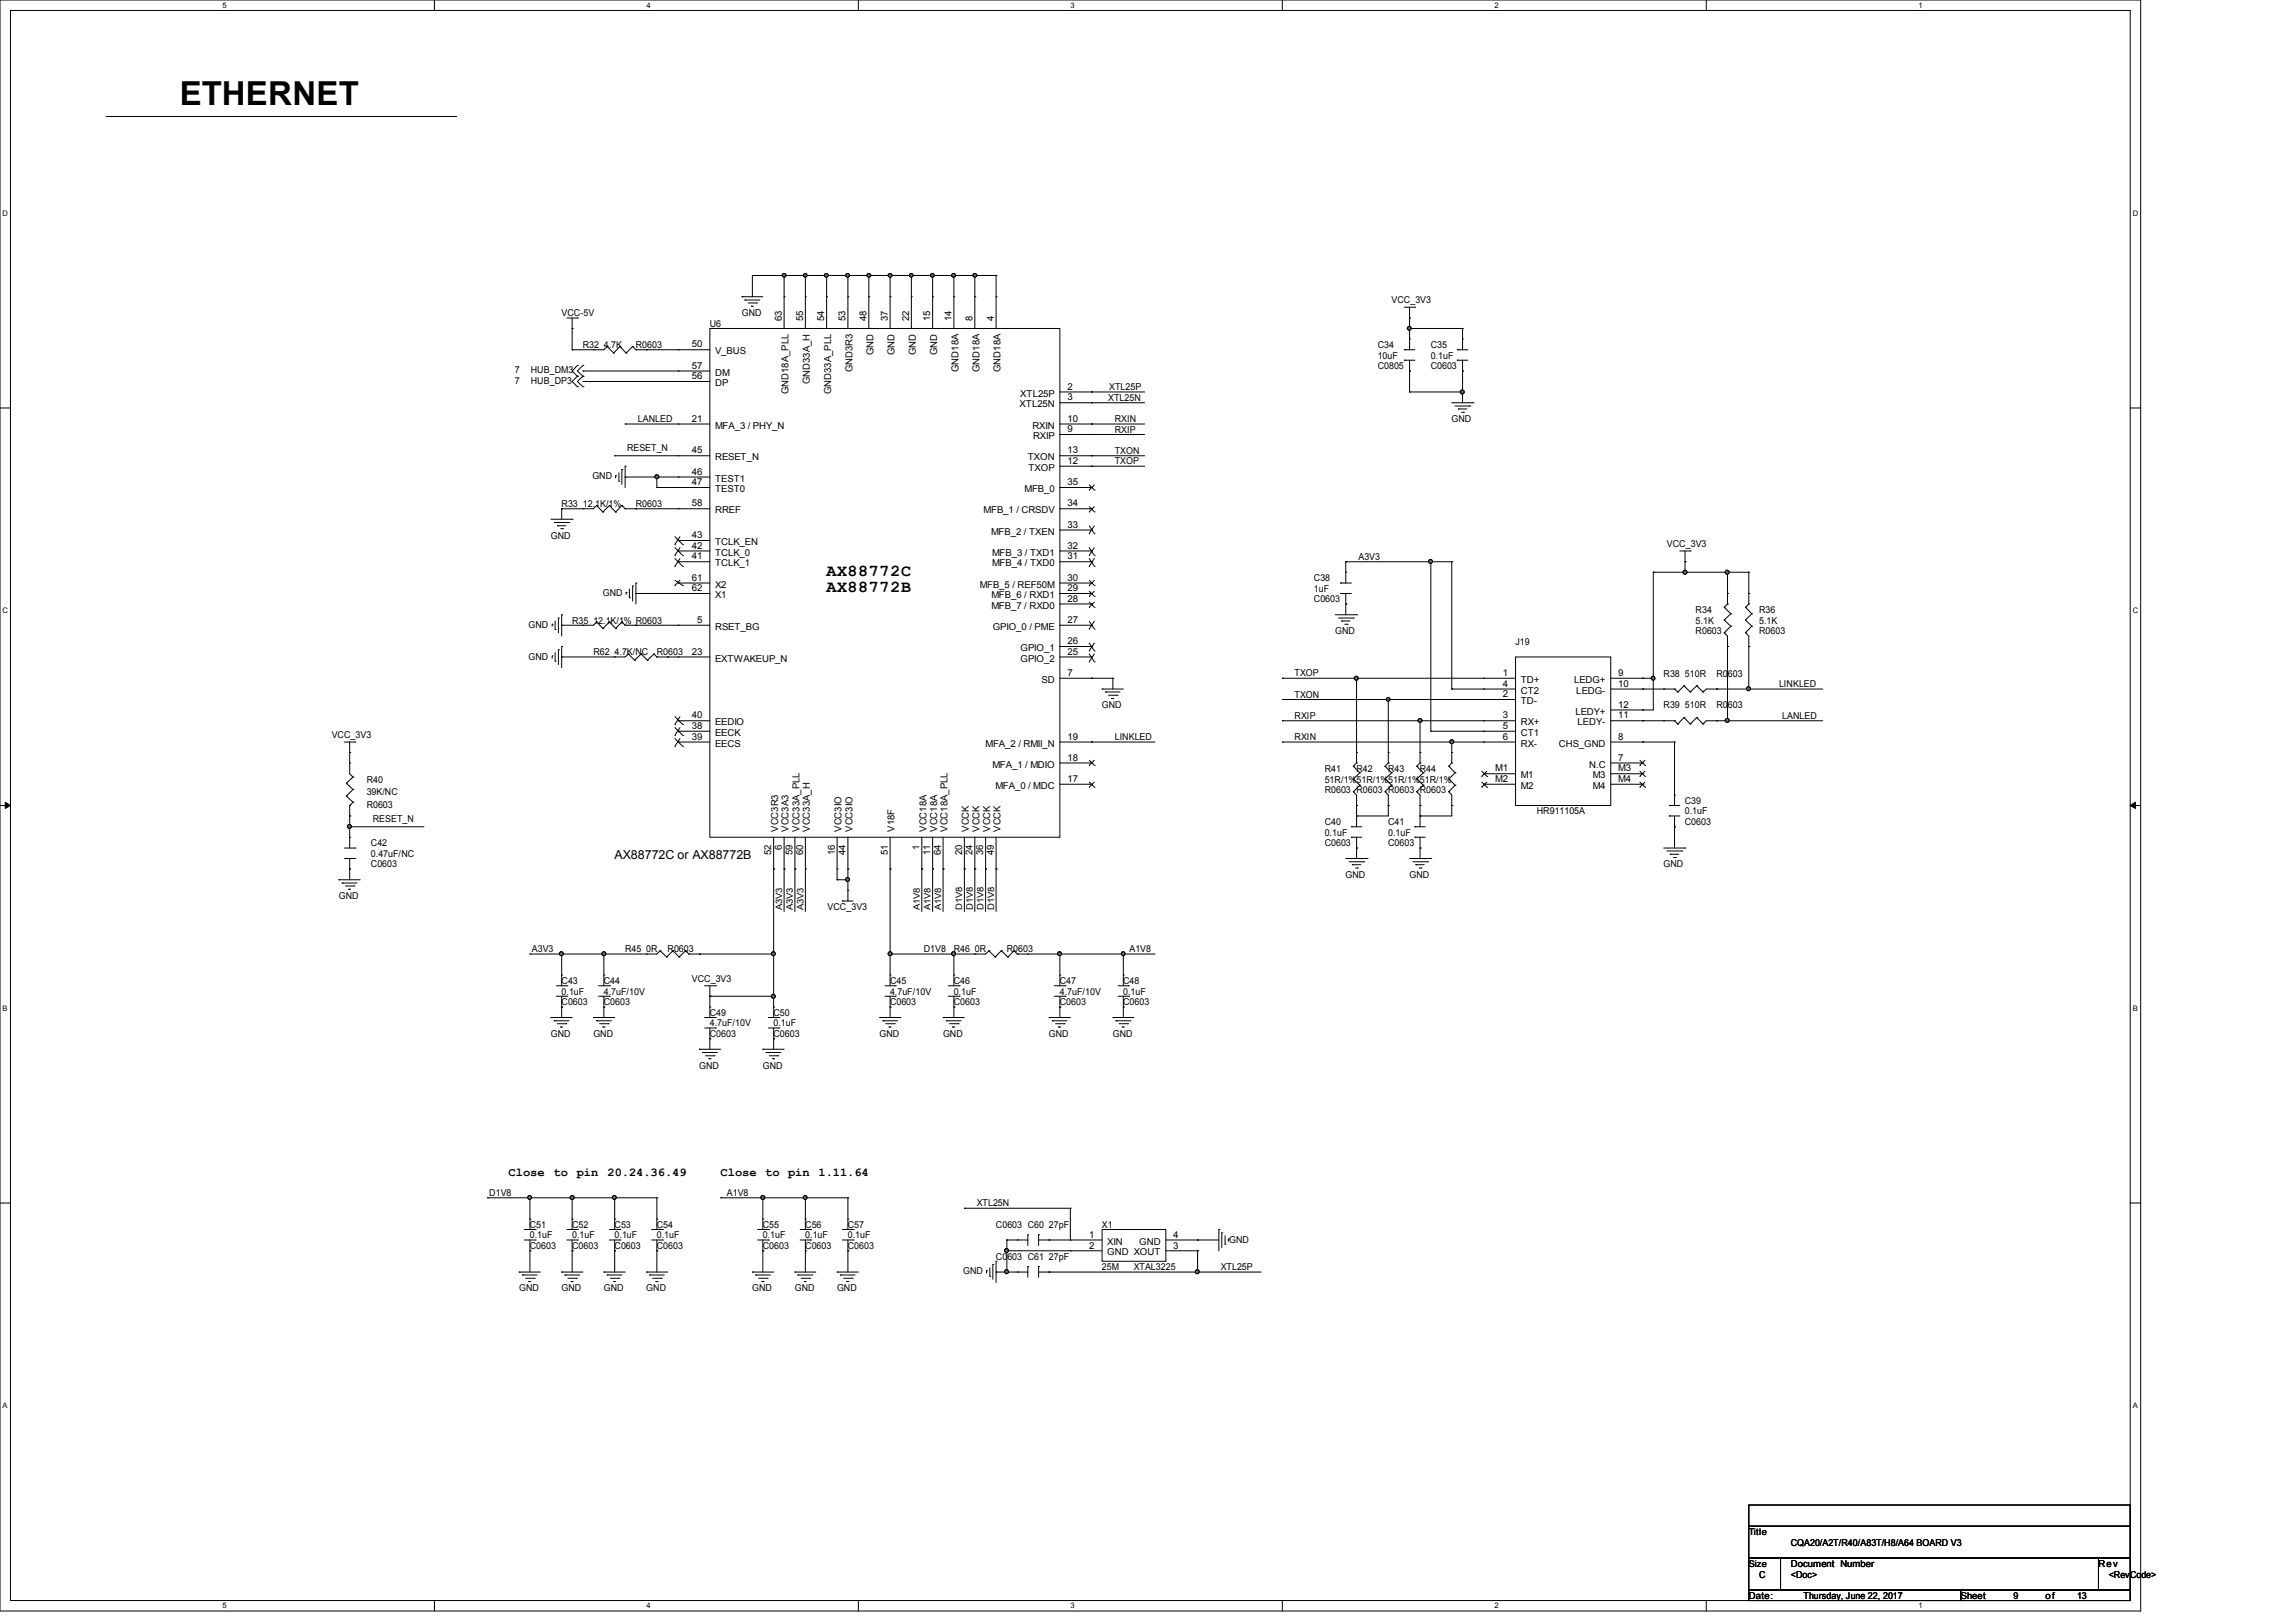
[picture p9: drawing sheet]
<svg xmlns="http://www.w3.org/2000/svg" width="297mm" height="210mm" viewBox="0 0 297 210" stroke-linecap="round" stroke-linejoin="round" font-family="sans-serif">
<defs><g id="words">
<text font-size="4.3" x="23.3" y="13.5">ETHERNET</text>
<g font-size="2.2">
<text x="107" y="74.5">AX88772C</text>
<text x="107" y="76.6">AX88772B</text>
</g>
<g font-size="1.6">
<text x="79.5" y="111.2">AX88772C or AX88772B</text>
<text x="65.8" y="152.1">Close</text>
<text x="71.6" y="152.1">to</text>
<text x="74.6" y="152.1">pin</text>
<text x="78.6" y="152.1">20.24.36.49</text>
<text x="93.3" y="152.1">Close to pin</text>
<text x="105.9" y="152.1">1.11.64</text>
</g>
<g font-size="1.2">
<text x="72.7" y="40.9">VCC-5V</text>
<text x="96" y="40.9">GND</text>
<text x="101.2" y="41.5" transform="rotate(-90 101.2 41.5)">63</text>
<text x="103.9" y="41.5" transform="rotate(-90 103.9 41.5)">55</text>
<text x="106.7" y="41.5" transform="rotate(-90 106.7 41.5)">54</text>
<text x="109.4" y="41.5" transform="rotate(-90 109.4 41.5)">53</text>
<text x="112.1" y="41.5" transform="rotate(-90 112.1 41.5)">48</text>
<text x="114.9" y="41.5" transform="rotate(-90 114.9 41.5)">37</text>
<text x="117.6" y="41.5" transform="rotate(-90 117.6 41.5)">22</text>
<text x="120.4" y="41.5" transform="rotate(-90 120.4 41.5)">15</text>
<text x="123.1" y="41.5" transform="rotate(-90 123.1 41.5)">14</text>
<text x="125.9" y="41.5" transform="rotate(-90 125.9 41.5)">8</text>
<text x="128.6" y="41.5" transform="rotate(-90 128.6 41.5)">4</text>
<text x="180.1" y="39.2">VCC_3V3</text>
<text x="75.4" y="45">R32</text>
<text x="78.1" y="45">4.7K</text>
<text x="82.3" y="45">R0603</text>
<text x="89.5" y="45">50</text>
<text x="89.5" y="47.7">57</text>
<text x="91.9" y="42.3">U6</text>
<text x="92.5" y="45.8">V_BUS</text>
<text x="113" y="45.9" transform="rotate(-90 113 45.9)">GND</text>
<text x="115.8" y="45.9" transform="rotate(-90 115.8 45.9)">GND</text>
<text x="118.5" y="45.9" transform="rotate(-90 118.5 45.9)">GND</text>
<text x="121.3" y="45.9" transform="rotate(-90 121.3 45.9)">GND</text>
<text x="178.3" y="45">C34</text>
<text x="178.3" y="46.4">10uF</text>
<text x="178.3" y="47.8">C0805</text>
<text x="185.1" y="45">C35</text>
<text x="185.1" y="46.4">0.1uF</text>
<text x="185.1" y="47.8">C0603</text>
<text x="66.6" y="49.7">7</text>
<text x="66.6" y="48.3">7</text>
<text x="68.7" y="49.7">HUB_DP3</text>
<text x="68.7" y="48.3">HUB_DM3</text>
<text x="89.5" y="49.1">56</text>
<text x="92.5" y="50">DP</text>
<text x="92.5" y="48.6">DM</text>
<text x="102.1" y="51" transform="rotate(-90 102.1 51)">GND18A_PLL</text>
<text x="104.8" y="49.7" transform="rotate(-90 104.8 49.7)">GND33A_H</text>
<text x="107.6" y="51" transform="rotate(-90 107.6 51)">GND33A_PLL</text>
<text x="110.3" y="48.2" transform="rotate(-90 110.3 48.2)">GND3R3</text>
<text x="124" y="48.1" transform="rotate(-90 124 48.1)">GND18A</text>
<text x="126.7" y="48.1" transform="rotate(-90 126.7 48.1)">GND18A</text>
<text x="129.5" y="48.1" transform="rotate(-90 129.5 48.1)">GND18A</text>
<text x="131.9" y="52.7">XTL25N</text>
<text x="132" y="51.3">XTL25P</text>
<text x="138.1" y="50.4">2</text>
<text x="138.1" y="51.8">3</text>
<text x="143.4" y="51.9">XTL25N</text>
<text x="143.5" y="50.5">XTL25P</text>
<text x="81.1" y="58.3">RESET_N</text>
<text x="82.5" y="54.6">LANLED</text>
<text x="89.5" y="54.6">21</text>
<text x="89.5" y="58.7">45</text>
<text x="92.5" y="55.5">MFA_3 / PHY_N</text>
<text x="92.5" y="59.6">RESET_N</text>
<text x="133" y="59.6">TXON</text>
<text x="133.6" y="55.5">RXIN</text>
<text x="133.7" y="56.8">RXIP</text>
<text x="138.1" y="55.9">9</text>
<text x="138.1" y="54.6">10</text>
<text x="138.1" y="58.7">13</text>
<text x="144.3" y="54.6">RXIN</text>
<text x="144.3" y="56">RXIP</text>
<text x="144.3" y="58.7">TXON</text>
<text x="187.9" y="54.6">GND</text>
<text x="72.7" y="65.6">R33</text>
<text x="75.4" y="65.6">12.1K/1%</text>
<text x="76.7" y="62">GND</text>
<text x="82.3" y="65.6">R0603</text>
<text x="89.5" y="65.5">58</text>
<text x="89.5" y="61.4">46</text>
<text x="89.5" y="62.8">47</text>
<text x="92.5" y="62.3">TEST1</text>
<text x="92.5" y="63.7">TEST0</text>
<text x="132.6" y="63.7">MFB_0</text>
<text x="133.1" y="60.9">TXOP</text>
<text x="138.1" y="60">12</text>
<text x="138.1" y="65.5">34</text>
<text x="138.1" y="62.8">35</text>
<text x="144.3" y="60.1">TXOP</text>
<text x="71.3" y="69.7">GND</text>
<text x="89.5" y="69.6">43</text>
<text x="89.5" y="71">42</text>
<text x="92.5" y="66.4">RREF</text>
<text x="92.5" y="70.5">TCLK_EN</text>
<text x="92.5" y="71.9">TCLK_0</text>
<text x="127.3" y="66.4">MFB_1 / CRSDV</text>
<text x="128.3" y="69.2">MFB_2 / TXEN</text>
<text x="128.4" y="71.9">MFB_3 / TXD1</text>
<text x="138.1" y="71">32</text>
<text x="138.1" y="68.3">33</text>
<text x="215.7" y="70.8">VCC_3V3</text>
<text x="78" y="77.1">GND</text>
<text x="89.5" y="72.4">41</text>
<text x="89.5" y="75.1">61</text>
<text x="89.5" y="76.5">62</text>
<text x="92.5" y="73.3">TCLK_1</text>
<text x="92.5" y="76">X2</text>
<text x="92.5" y="77.4">X1</text>
<text x="126.8" y="76">MFB_5 / REF50M</text>
<text x="128.3" y="77.4">MFB_6 / RXD1</text>
<text x="128.4" y="73.3">MFB_4 / TXD0</text>
<text x="138.1" y="77.9">28</text>
<text x="138.1" y="76.5">29</text>
<text x="138.1" y="75.1">30</text>
<text x="138.1" y="72.4">31</text>
<text x="170" y="75.2">C38</text>
<text x="170" y="76.6">1uF</text>
<text x="170" y="77.9">C0603</text>
<text x="175.8" y="72.4">A3V3</text>
<text x="68.4" y="81.2">GND</text>
<text x="74" y="80.7">R35</text>
<text x="76.8" y="80.7">12.1K/1% R0603</text>
<text x="90.2" y="80.6">5</text>
<text x="92.5" y="81.5">RSET_BG</text>
<text x="128.3" y="78.7">MFB_7 / RXD0</text>
<text x="128.5" y="81.5">GPIO_0 / PME</text>
<text x="138.1" y="83.4">26</text>
<text x="138.1" y="80.6">27</text>
<text x="172.8" y="82">GND</text>
<text x="196.1" y="83.4">J19</text>
<text x="219.4" y="79.3">R34</text>
<text x="219.4" y="80.7">5.1K</text>
<text x="219.4" y="82">R0603</text>
<text x="227.6" y="79.3">R36</text>
<text x="227.6" y="80.7">5.1K</text>
<text x="227.6" y="82">R0603</text>
<text x="68.4" y="85.3">GND</text>
<text x="76.8" y="84.8">R62</text>
<text x="79.5" y="84.8">4.7K/NC</text>
<text x="85" y="84.8">R0603</text>
<text x="89.5" y="84.7">23</text>
<text x="92.5" y="85.6">EXTWAKEUP_N</text>
<text x="132.1" y="85.6">GPIO_2</text>
<text x="132.1" y="84.2">GPIO_1</text>
<text x="134.8" y="88.3">SD</text>
<text x="138.1" y="84.7">25</text>
<text x="138.1" y="87.5">7</text>
<text x="167.5" y="87.5">TXOP</text>
<text x="194.5" y="87.5">1</text>
<text x="194.5" y="88.9">4</text>
<text x="196.8" y="88.3">TD+</text>
<text x="196.8" y="89.7">CT2</text>
<text x="203.7" y="88.3">LEDG+</text>
<text x="204" y="89.7">LEDG-</text>
<text x="209.4" y="87.5">9</text>
<text x="209.4" y="88.9">10</text>
<text x="215.3" y="87.5">R38</text>
<text x="218" y="87.5">510R</text>
<text x="222.1" y="87.5">R0603</text>
<text x="230.2" y="88.9">LINKLED</text>
<text x="42.9" y="95.5">VCC_3V3</text>
<text x="89.5" y="94.3">38</text>
<text x="89.5" y="95.7">39</text>
<text x="89.5" y="93">40</text>
<text x="92.5" y="95.2">EECK</text>
<text x="92.5" y="93.9">EEDIO</text>
<text x="138.1" y="95.7">19</text>
<text x="142.6" y="91.7">GND</text>
<text x="144.3" y="95.8">LINKLED</text>
<text x="167.5" y="90.3">TXON</text>
<text x="167.5" y="95.8">RXIN</text>
<text x="167.5" y="93">RXIP</text>
<text x="194.5" y="90.2">2</text>
<text x="194.5" y="93">3</text>
<text x="194.5" y="94.3">5</text>
<text x="194.5" y="95.7">6</text>
<text x="196.8" y="91.1">TD-</text>
<text x="196.8" y="93.9">RX+</text>
<text x="196.8" y="95.2">CT1</text>
<text x="203.9" y="92.5">LEDY+</text>
<text x="204.2" y="93.9">LEDY-</text>
<text x="209.4" y="91.6">12</text>
<text x="209.4" y="93">11</text>
<text x="209.4" y="95.7">8</text>
<text x="215.3" y="91.7">R39</text>
<text x="218" y="91.7">510R</text>
<text x="222.1" y="91.7">R0603</text>
<text x="230.7" y="93">LANLED</text>
<text x="47.5" y="101.3">R40</text>
<text x="92.5" y="96.6">EECS</text>
<text x="127.5" y="96.6">MFA_2 / RMII_N</text>
<text x="128.4" y="99.3">MFA_1 / MDIO</text>
<text x="138.1" y="101.2">17</text>
<text x="138.1" y="98.4">18</text>
<text x="171.4" y="99.9">R41</text>
<text x="171.4" y="101.3">51R/1%51R/1%51R/1%51R/1%</text>
<text x="175.5" y="99.9">R42</text>
<text x="179.6" y="99.9">R43</text>
<text x="183.8" y="99.9">R44</text>
<text x="193.5" y="99.8">M1</text>
<text x="193.5" y="101.2">M2</text>
<text x="196.8" y="100.7">M1</text>
<text x="196.8" y="96.6">RX-</text>
<text x="201.8" y="96.6">CHS_GND</text>
<text x="205.6" y="99.3">N.C</text>
<text x="206.1" y="100.7">M3</text>
<text x="209.4" y="101.2">M4</text>
<text x="209.4" y="99.8">M3</text>
<text x="209.4" y="98.4">7</text>
<text x="47.5" y="102.9">39K/NC</text>
<text x="47.5" y="104.6">R0603</text>
<text x="48.3" y="106.3">RESET_N</text>
<text x="100.7" y="107.7" transform="rotate(-90 100.7 107.7)">VCC3R3</text>
<text x="102.1" y="107.7" transform="rotate(-90 102.1 107.7)">VCC3A3</text>
<text x="103.5" y="107.7" transform="rotate(-90 103.5 107.7)">VCC33A_PLL</text>
<text x="104.8" y="107.7" transform="rotate(-90 104.8 107.7)">VCC33A_H</text>
<text x="108.9" y="107.7" transform="rotate(-90 108.9 107.7)">VCC3IO</text>
<text x="110.3" y="107.7" transform="rotate(-90 110.3 107.7)">VCC3IO</text>
<text x="115.8" y="107.7" transform="rotate(-90 115.8 107.7)">V18F</text>
<text x="119.9" y="107.7" transform="rotate(-90 119.9 107.7)">VCC18A</text>
<text x="121.3" y="107.7" transform="rotate(-90 121.3 107.7)">VCC18A</text>
<text x="122.6" y="107.7" transform="rotate(-90 122.6 107.7)">VCC18A_PLL</text>
<text x="125.4" y="107.7" transform="rotate(-90 125.4 107.7)">VCCK</text>
<text x="126.7" y="107.7" transform="rotate(-90 126.7 107.7)">VCCK</text>
<text x="128.1" y="107.7" transform="rotate(-90 128.1 107.7)">VCCK</text>
<text x="128.8" y="102.1">MFA_0 / MDC</text>
<text x="129.5" y="107.7" transform="rotate(-90 129.5 107.7)">VCCK</text>
<text x="171.4" y="102.6">R0603 R0603 R0603 R0603</text>
<text x="171.4" y="106.7">C40</text>
<text x="179.6" y="106.7">C41</text>
<text x="196.8" y="102.1">M2</text>
<text x="198.9" y="105.4">HR911105A</text>
<text x="206.1" y="102.1">M4</text>
<text x="218" y="104">C39</text>
<text x="218" y="105.4">0.1uF</text>
<text x="218" y="106.7">C0603</text>
<text x="48" y="109.5">C42</text>
<text x="48" y="110.9">0.47uF/NC</text>
<text x="48" y="112.2">C0603</text>
<text x="99.8" y="110.7" transform="rotate(-90 99.8 110.7)">52</text>
<text x="101.2" y="110" transform="rotate(-90 101.2 110)">6</text>
<text x="102.6" y="110.7" transform="rotate(-90 102.6 110.7)">59</text>
<text x="103.9" y="110.7" transform="rotate(-90 103.9 110.7)">60</text>
<text x="108" y="110.7" transform="rotate(-90 108 110.7)">16</text>
<text x="109.4" y="110.7" transform="rotate(-90 109.4 110.7)">44</text>
<text x="114.9" y="110.7" transform="rotate(-90 114.9 110.7)">51</text>
<text x="119" y="110" transform="rotate(-90 119 110)">1</text>
<text x="120.4" y="110.7" transform="rotate(-90 120.4 110.7)">11</text>
<text x="121.7" y="110.7" transform="rotate(-90 121.7 110.7)">64</text>
<text x="124.5" y="110.7" transform="rotate(-90 124.5 110.7)">20</text>
<text x="125.9" y="110.7" transform="rotate(-90 125.9 110.7)">24</text>
<text x="127.2" y="110.7" transform="rotate(-90 127.2 110.7)">36</text>
<text x="128.6" y="110.7" transform="rotate(-90 128.6 110.7)">49</text>
<text x="171.4" y="108.1">0.1uF</text>
<text x="171.4" y="109.5">C0603</text>
<text x="174.1" y="113.6">GND</text>
<text x="179.6" y="108.1">0.1uF</text>
<text x="179.6" y="109.5">C0603</text>
<text x="182.4" y="113.6">GND</text>
<text x="215.3" y="112.2">GND</text>
<text x="43.9" y="116.3">GND</text>
<text x="101.2" y="117.7" transform="rotate(-90 101.2 117.7)">A3V3</text>
<text x="102.6" y="117.7" transform="rotate(-90 102.6 117.7)">A3V3</text>
<text x="104" y="117.7" transform="rotate(-90 104 117.7)">A3V3</text>
<text x="107.1" y="117.7">VCC_3V3</text>
<text x="119" y="117.7" transform="rotate(-90 119 117.7)">A1V8</text>
<text x="120.4" y="117.7" transform="rotate(-90 120.4 117.7)">A1V8</text>
<text x="121.8" y="117.7" transform="rotate(-90 121.8 117.7)">A1V8</text>
<text x="124.5" y="117.7" transform="rotate(-90 124.5 117.7)">D1V8</text>
<text x="125.9" y="117.7" transform="rotate(-90 125.9 117.7)">D1V8</text>
<text x="127.3" y="117.7" transform="rotate(-90 127.3 117.7)">D1V8</text>
<text x="128.6" y="117.7" transform="rotate(-90 128.6 117.7)">D1V8</text>
<text x="68.8" y="123.2">A3V3</text>
<text x="80.9" y="123.2">R45</text>
<text x="83.6" y="123.2">0R</text>
<text x="86.4" y="123.2">R0603</text>
<text x="119.5" y="123.2">D1V8</text>
<text x="123.4" y="123.2">R46</text>
<text x="126.1" y="123.2">0R</text>
<text x="130.3" y="123.2">R0603</text>
<text x="146.2" y="123.2">A1V8</text>
<text x="72.7" y="127.3">C43</text>
<text x="72.7" y="128.7">0.1uF</text>
<text x="72.7" y="130">C0603</text>
<text x="78.1" y="127.3">C44</text>
<text x="78.1" y="128.7">4.7uF/10V</text>
<text x="78.1" y="130">C0603</text>
<text x="89.5" y="127">VCC_3V3</text>
<text x="91.9" y="131.4">C49</text>
<text x="100.1" y="131.4">C50</text>
<text x="115.2" y="127.3">C45</text>
<text x="115.2" y="128.7">4.7uF/10V</text>
<text x="115.2" y="130">C0603</text>
<text x="123.4" y="127.3">C46</text>
<text x="123.4" y="128.7">0.1uF</text>
<text x="123.4" y="130">C0603</text>
<text x="137.1" y="127.3">C47</text>
<text x="137.1" y="128.7">4.7uF/10V</text>
<text x="137.1" y="130">C0603</text>
<text x="145.4" y="127.3">C48</text>
<text x="145.4" y="128.7">0.1uF</text>
<text x="145.4" y="130">C0603</text>
<text x="71.3" y="134.2">GND</text>
<text x="76.8" y="134.2">GND</text>
<text x="91.9" y="132.8">4.7uF/10V</text>
<text x="91.9" y="134.2">C0603</text>
<text x="100.1" y="132.8">0.1uF</text>
<text x="100.1" y="134.2">C0603</text>
<text x="113.8" y="134.2">GND</text>
<text x="122" y="134.2">GND</text>
<text x="135.8" y="134.2">GND</text>
<text x="144" y="134.2">GND</text>
<text x="90.5" y="138.3">GND</text>
<text x="98.7" y="138.3">GND</text>
<text x="63.3" y="154.7">D1V8</text>
<text x="94.1" y="154.7">A1V8</text>
<text x="68.6" y="158.9">C51</text>
<text x="68.6" y="160.2">0.1uF</text>
<text x="68.6" y="161.6">C0603</text>
<text x="74" y="158.9">C52</text>
<text x="74" y="160.2">0.1uF</text>
<text x="74" y="161.6">C0603</text>
<text x="79.5" y="158.9">C53</text>
<text x="79.5" y="160.2">0.1uF</text>
<text x="79.5" y="161.6">C0603</text>
<text x="85" y="158.9">C54</text>
<text x="85" y="160.2">0.1uF</text>
<text x="85" y="161.6">C0603</text>
<text x="98.7" y="158.9">C55</text>
<text x="98.7" y="160.2">0.1uF</text>
<text x="98.7" y="161.6">C0603</text>
<text x="104.2" y="158.9">C56</text>
<text x="104.2" y="160.2">0.1uF</text>
<text x="104.2" y="161.6">C0603</text>
<text x="109.7" y="158.9">C57</text>
<text x="109.7" y="160.2">0.1uF</text>
<text x="109.7" y="161.6">C0603</text>
<text x="126.4" y="156.1">XTL25N</text>
<text x="128.9" y="158.9">C0603 C60</text>
<text x="135.8" y="158.9">27pF</text>
<text x="141" y="160.1">1</text>
<text x="141" y="161.5">2</text>
<text x="142.6" y="158.9">X1</text>
<text x="143.3" y="161">XIN</text>
<text x="147.4" y="161">GND</text>
<text x="151.8" y="161.5">3</text>
<text x="151.8" y="160.1">4</text>
<text x="159.1" y="160.8">GND</text>
<text x="67.2" y="167.1">GND</text>
<text x="72.7" y="167.1">GND</text>
<text x="78.1" y="167.1">GND</text>
<text x="83.6" y="167.1">GND</text>
<text x="97.4" y="167.1">GND</text>
<text x="102.9" y="167.1">GND</text>
<text x="108.3" y="167.1">GND</text>
<text x="124.7" y="164.9">GND</text>
<text x="128.9" y="163">C0603 C61</text>
<text x="135.8" y="163">27pF</text>
<text x="142.6" y="164.3">25M</text>
<text x="143.3" y="162.4">GND XOUT</text>
<text x="146.7" y="164.3">XTAL3225</text>
<text x="158" y="164.3">XTL25P</text>
<text x="226.3" y="198.6">Title</text>
<text x="226.3" y="202.7">Size</text>
<text x="231.8" y="200">CQA20/A2T/R40/A83T/H8/A64 BOARD V3</text>
<text x="231.8" y="202.7">Document Number</text>
<text x="271.6" y="202.7">Rev</text>
<text x="226.3" y="206.9">Date:</text>
<text x="227.6" y="204.1">C</text>
<text x="231.8" y="204.1">&lt;Doc&gt;</text>
<text x="233.4" y="206.9">Thursday, June 22, 2017</text>
<text x="253.7" y="206.9">Sheet</text>
<text x="260.6" y="206.9">9</text>
<text x="264.7" y="206.9">of</text>
<text x="268.8" y="206.9">13</text>
<text x="272.9" y="204.1">&lt;RevCode&gt;</text>
</g>
<g font-size="1">
<text x="28.8" y="1">5</text>
<text x="83.7" y="1">4</text>
<text x="138.5" y="1">3</text>
<text x="193.4" y="1">2</text>
<text x="248.3" y="1">1</text>
<text x=".3" y="27.9">D</text>
<text x="276" y="27.9">D</text>
<text x=".3" y="79.4">C</text>
<text x="276" y="79.4">C</text>
<text x=".3" y="130.8">B</text>
<text x="276" y="130.8">B</text>
<text x=".3" y="182.2">A</text>
<text x="276" y="182.2">A</text>
<text x="28.8" y="208.1">5</text>
<text x="83.7" y="208.1">4</text>
<text x="138.5" y="208.1">3</text>
<text x="193.4" y="208.1">2</text>
<text x="248.3" y="208.1">1</text>
</g>
</g></defs>
<path d="M0 0h277v208.4h-277zM1.4 1.4h274.3v205.7h-274.3z" fill="none" stroke="#000" stroke-width=".13"/>
<g fill="#fff">
<path d="M28.8 .1h.5v1.1h-.5z"/>
<path d="M28.8 207.2h.5v1.1h-.5z"/>
</g>
<path d="M56.2 0v1.4M56.2 207.1v1.3" fill="none" stroke="#000" stroke-width=".13"/>
<g fill="#fff">
<path d="M83.7 .1h.5v1.1h-.5z"/>
<path d="M83.7 207.2h.5v1.1h-.5z"/>
</g>
<path d="M111.1 0v1.4M111.1 207.1v1.3" fill="none" stroke="#000" stroke-width=".13"/>
<g fill="#fff">
<path d="M138.5 .1h.6v1.1h-.6z"/>
<path d="M138.5 207.2h.6v1.1h-.6z"/>
</g>
<path d="M165.9 0v1.4M165.9 207.1v1.3" fill="none" stroke="#000" stroke-width=".13"/>
<g fill="#fff">
<path d="M193.4 .1h.5v1.1h-.5z"/>
<path d="M193.4 207.2h.5v1.1h-.5z"/>
</g>
<path d="M220.8 0v1.4M220.8 207.1v1.3" fill="none" stroke="#000" stroke-width=".13"/>
<g fill="#fff">
<path d="M248.2 .1h.6v1.1h-.6z"/>
<path d="M248.2 207.2h.6v1.1h-.6z"/>
<path d="M.3 27.1h.8v1.1h-.8z"/>
<path d="M276 27.1h.7v1.1h-.7z"/>
<path d="M.3 78.5h.8v1.1h-.8z"/>
<path d="M276 78.5h.7v1.1h-.7z"/>
</g>
<path d="M0 52.8h1.4M275.7 52.8h1.3" fill="none" stroke="#000" stroke-width=".13"/>
<g fill="#fff">
<path d="M.3 129.9h.7v1.1h-.7z"/>
<path d="M276 129.9h.6v1.1h-.6z"/>
</g>
<path d="M0 104.2h1.4M275.7 104.2h1.3" fill="none" stroke="#000" stroke-width=".13"/>
<path d="M.7 103.8l.7 .4-.7 .4zM275.7 104.2l.7-.4v.8z" fill="#000" stroke="#000" stroke-width=".13"/>
<g fill="#fff">
<path d="M.3 181.4h.7v1.1h-.7z"/>
<path d="M276 181.4h.6v1.1h-.6z"/>
</g>
<path d="M13.7 15.1h45.3M59 15.1h.1M75.4 49.4h.1M75.4 48h.1M75.4 49.4h12.4M75.4 48h12.4M182.4 50.7h.1M182.4 50.7h6.9M189.3 50.7h.1M189.3 50.7v1.4M0 155.7h1.4M275.7 155.7h1.3" fill="none" stroke="#000" stroke-width=".13"/>
<circle cx="189.2" cy="50.7" r=".25" fill="#696969" stroke="#000" stroke-width=".13"/>
<path d="M182.4 48h.1M182.4 41.1h.1M182.4 42.5h.1M182.4 41.1v2.8M182.4 48v2.7M189.3 48h.1M189.3 48v2.7" fill="none" stroke="#000" stroke-width=".13"/>
<circle cx="182.4" cy="42.5" r=".24" fill="#696969" stroke="#000" stroke-width=".13"/>
<path d="M182.4 42.5h.1M182.4 42.5h6.9M189.3 42.5h.1M189.3 42.5v1.4M137.2 123.4h.1M137.2 123.4v2.8M137.2 123.4h8.2" fill="none" stroke="#000" stroke-width=".13"/>
<g fill="#696969" stroke="#000" stroke-width=".13">
<circle cx="145.3" cy="123.4" r=".24"/>
<circle cx="137.1" cy="123.4" r=".25"/>
</g>
<path d="M137.2 130.3h.1M137.2 130.3v1.4M145.4 123.4h.1M145.4 123.4v2.8M98.7 155h.1M98.7 155v2.7M98.7 161.8h.1M98.7 161.8v2.8" fill="none" stroke="#000" stroke-width=".13"/>
<circle cx="98.7" cy="154.9" r=".25" fill="#696969" stroke="#000" stroke-width=".13"/>
<path d="M100.1 112.4h.1M100.1 112.4v11" fill="none" stroke="#000" stroke-width=".13"/>
<circle cx="100.1" cy="123.4" r=".25" fill="#696969" stroke="#000" stroke-width=".13"/>
<path d="M79.5 59h.1M79.5 59h8.3M101.5 112.4h.1M101.5 112.4v5.5M68.6 155h.1M68.6 155h10.9M74 155h.1M98.7 155h.1M98.7 155h5.5" fill="none" stroke="#000" stroke-width=".13"/>
<g fill="#696969" stroke="#000" stroke-width=".13">
<circle cx="74" cy="154.9" r=".25"/>
<circle cx="68.5" cy="154.9" r=".25"/>
</g>
<g fill="none" stroke="#000" stroke-width=".13">
<path d="M97.4 35.6h.1M97.4 35.6v2.8M101.5 35.6h.1M101.5 35.6v2.8M83.7 45.3h.1M83.7 45.3h4.1M72.7 65.8h.1M72.7 65.8v1.4M72.7 65.8h2.7M141.3 96h.1M141.3 96h8.2M102.9 112.4h.1"/>
<path d="M102.9 112.4v5.5M104.2 112.4h.1M104.2 112.4v5.5M119.3 112.4h.1M119.3 112.4v5.5M120.7 112.4h.1M120.7 112.4v5.5M122 112.4h.1M122 112.4v5.5M124.8 112.4h.1M124.8 112.4v5.5M126.2 112.4h.1"/>
<path d="M126.2 112.4v5.5M127.6 112.4h.1M127.6 112.4v5.5M128.9 112.4h.1M128.9 112.4v5.5M72.7 130.3h.1M72.7 130.3v1.4M78.1 123.4h.1M78.1 130.3h.1M78.1 123.4h5.6M78.1 123.4v2.8M78.1 130.3v1.4"/>
<path d="M123.4 130.3h.1M123.4 130.3v1.4M145.4 130.3h.1M145.4 130.3v1.4"/>
</g>
<circle cx="78.1" cy="123.4" r=".25" fill="#696969" stroke="#000" stroke-width=".13"/>
<path d="M68.6 123.4h.1M68.6 123.4h4.1M72.7 123.4h.1M72.7 123.4v2.8" fill="none" stroke="#000" stroke-width=".13"/>
<circle cx="72.6" cy="123.4" r=".25" fill="#696969" stroke="#000" stroke-width=".13"/>
<path d="M72.7 85h.1M72.7 85h6.8M82.3 80.9h.1M82.3 80.9h5.5M45.3 107h.1M45.3 107h9.6M104.2 161.8h.1M104.2 161.8v2.8" fill="none" stroke="#000" stroke-width=".13"/>
<circle cx="45.2" cy="106.9" r=".25" fill="#696969" stroke="#000" stroke-width=".13"/>
<g fill="none" stroke="#000" stroke-width=".13">
<path d="M141.3 54.9h.1M141.3 56.2h.1M141.3 50.7h.1M141.3 59h.1M141.3 52.1h.1M141.3 54.9h6.8M141.3 56.2h6.8M141.3 50.7h6.8M141.3 59h6.8M141.3 52.1h6.8M82.3 65.8h.1M82.3 65.8h5.5"/>
<path d="M141.3 60.3h.1M141.3 60.3h6.8M45.3 97.4h.1M45.3 97.4v1.3M72.7 80.9h.1M72.7 80.9h2.7M86.4 85h.1M86.4 85h1.4M45.3 105.6h.1M45.3 107h.1M45.3 112.4h.1M45.3 105.6v2.7"/>
<path d="M45.3 112.4v1.4M115.2 112.4h.1M115.2 112.4v13.8M90.5 123.4h.1M90.5 123.4h9.6M91.9 134.4h.1M91.9 128.9h.1M91.9 128.9v1.4M91.9 134.4v1.4M91.9 128.9h8.2M100.1 134.4h.1M100.1 134.4v1.4"/>
<path d="M115.2 123.4h.1M145.4 123.4h.1M145.4 123.4h4.1M104.2 155h.1M104.2 155h5.5M104.2 155v2.7"/>
</g>
<circle cx="104.2" cy="154.9" r=".24" fill="#696969" stroke="#000" stroke-width=".13"/>
<path d="M97.4 35.6h.1M97.4 35.6h4.1M123.4 123.4h.1M123.4 123.4v2.8" fill="none" stroke="#000" stroke-width=".13"/>
<circle cx="101.5" cy="35.6" r=".24" fill="#696969" stroke="#000" stroke-width=".13"/>
<g fill="none" stroke="#000" stroke-width=".13">
<path d="M101.5 35.6h.1M101.5 35.6h5.5M104.2 35.6h.1M104.2 35.6v2.8M107 35.6h.1M107 35.6v2.8M109.7 35.6h.1M109.7 35.6v2.8M82.3 76.8h.1M82.3 76.8h5.5M141.3 87.8h.1M141.3 87.8h2.7"/>
<path d="M72.7 123.4h.1M72.7 123.4h5.4M115.2 130.3h.1M115.2 130.3v1.4M109.7 161.8h.1M109.7 161.8v2.8"/>
</g>
<g fill="#696969" stroke="#000" stroke-width=".13">
<circle cx="106.9" cy="35.6" r=".24"/>
<circle cx="104.2" cy="35.6" r=".23"/>
</g>
<g fill="none" stroke="#000" stroke-width=".13">
<path d="M107 35.6h.1M107 35.6h2.7M112.4 35.6h.1M112.4 35.6v2.8M144 87.8h.1M144 87.8v1.4M115.2 123.4h.1M115.2 123.4h8.2M68.6 155h.1M68.6 155v2.7M74 155h.1M74 155v2.7"/>
<path d="M109.7 155h.1M109.7 155v2.7"/>
</g>
<g fill="#696969" stroke="#000" stroke-width=".13">
<circle cx="123.4" cy="123.4" r=".25"/>
<circle cx="115.2" cy="123.4" r=".25"/>
</g>
<path d="M79.5 155h.1M79.5 155v2.7" fill="none" stroke="#000" stroke-width=".13"/>
<circle cx="79.5" cy="154.9" r=".25" fill="#696969" stroke="#000" stroke-width=".13"/>
<path d="M109.7 35.6h.1M109.7 35.6h2.7M115.2 35.6h.1M115.2 35.6v2.8M63.1 155h.1M63.1 155h5.5M79.5 155h.1M79.5 155h5.5M68.6 161.8h.1M68.6 161.8v2.8" fill="none" stroke="#000" stroke-width=".13"/>
<g fill="#696969" stroke="#000" stroke-width=".13">
<circle cx="112.4" cy="35.6" r=".24"/>
<circle cx="109.7" cy="35.6" r=".24"/>
</g>
<path d="M112.4 35.6h.1M112.4 35.6h2.8M74 161.8h.1M74 161.8v2.8M79.5 161.8h.1M79.5 161.8v2.8" fill="none" stroke="#000" stroke-width=".13"/>
<circle cx="115.2" cy="35.6" r=".24" fill="#696969" stroke="#000" stroke-width=".13"/>
<path d="M115.2 35.6h.1M115.2 35.6h2.7M117.9 35.6h.1M117.9 35.6v2.8M93.3 155h.1M93.3 155h5.4" fill="none" stroke="#000" stroke-width=".13"/>
<circle cx="117.9" cy="35.6" r=".23" fill="#696969" stroke="#000" stroke-width=".13"/>
<path d="M117.9 35.6h.1M117.9 35.6h5.5M120.7 35.6h.1M120.7 35.6v2.8M85 155h.1M85 155v2.7M85 161.8h.1M85 161.8v2.8" fill="none" stroke="#000" stroke-width=".13"/>
<g fill="#696969" stroke="#000" stroke-width=".13">
<circle cx="123.4" cy="35.6" r=".24"/>
<circle cx="120.7" cy="35.6" r=".24"/>
</g>
<path d="M123.4 35.6h.1M123.4 35.6v2.8M126.2 35.6h.1M126.2 35.6v2.8M100.1 123.4h.1M100.1 123.4v5.5" fill="none" stroke="#000" stroke-width=".13"/>
<circle cx="100.1" cy="128.9" r=".25" fill="#696969" stroke="#000" stroke-width=".13"/>
<path d="M123.4 35.6h.1M123.4 35.6h5.5M126.2 35.6h.1" fill="none" stroke="#000" stroke-width=".13"/>
<circle cx="126.2" cy="35.6" r=".24" fill="#696969" stroke="#000" stroke-width=".13"/>
<path d="M128.9 35.6h.1M128.9 35.6v2.8M108.3 113.8h.1M108.3 113.8h1.4M108.3 112.4v1.4M109.7 113.8h.1M109.7 112.4h.1M109.7 112.4v2.8M100.1 128.9h.1M100.1 128.9v1.4" fill="none" stroke="#000" stroke-width=".13"/>
<circle cx="109.7" cy="113.8" r=".25" fill="#696969" stroke="#000" stroke-width=".13"/>
<path d="M130.3 164.6h.1M130.3 160.4h.1M130.3 164.6h1.4M130.3 160.4h1.4M135.8 164.6h.1M135.8 164.6h27.4M155 164.6h.1" fill="none" stroke="#000" stroke-width=".13"/>
<circle cx="154.9" cy="164.5" r=".25" fill="#696969" stroke="#000" stroke-width=".13"/>
<path d="M130.3 161.8h.1M130.3 161.8v2.8" fill="none" stroke="#000" stroke-width=".13"/>
<g fill="#696969" stroke="#000" stroke-width=".13">
<circle cx="130.3" cy="164.5" r=".25"/>
<circle cx="130.3" cy="161.8" r=".25"/>
</g>
<g fill="none" stroke="#000" stroke-width=".13">
<path d="M174.2 72.7h.1M174.2 72.7h11M218.1 74h.1M218.1 74h5.5M223.6 74h.1M223.6 74v2.8M123.4 123.4h.1M123.4 123.4h2.8M133 123.4h4.2M137.2 123.4h.1M124.8 156.3h.1M124.8 156.3h13.7"/>
<path d="M138.5 156.3h.1M138.5 156.3v4.1h-2.7M128.9 164.6h.1M128.9 164.6h1.4M130.3 161.8h.1M130.3 160.4h.1M130.3 161.8h8.2M130.3 160.4v1.4M135.8 160.4h.1M155 161.8h.1M155 160.4h.1M155 160.4h2.7"/>
<path d="M155 161.8v2.8"/>
</g>
<circle cx="223.5" cy="74" r=".25" fill="#696969" stroke="#000" stroke-width=".13"/>
<path d="M165.9 90.5h.1M165.9 90.5h13.8M223.6 83.7h.1M223.6 83.7v9.6" fill="none" stroke="#000" stroke-width=".13"/>
<circle cx="179.6" cy="90.5" r=".23" fill="#696969" stroke="#000" stroke-width=".13"/>
<path d="M165.9 87.8h.1M165.9 87.8h9.7M175.6 87.8h.1M175.6 87.8v9.6M212.6 96h.1M212.6 96h4.1M216.7 96h.1M216.7 96v6.9M216.7 107h.1M216.7 107v2.7" fill="none" stroke="#000" stroke-width=".13"/>
<circle cx="175.5" cy="87.8" r=".25" fill="#696969" stroke="#000" stroke-width=".13"/>
<path d="M165.9 96h.1M165.9 96h22M175.6 105.6h.1M175.6 105.6h4.1" fill="none" stroke="#000" stroke-width=".13"/>
<circle cx="187.9" cy="96" r=".25" fill="#696969" stroke="#000" stroke-width=".13"/>
<g fill="none" stroke="#000" stroke-width=".13">
<path d="M165.9 93.3h.1M165.9 93.3h17.9M179.7 90.5h.1M179.7 90.5h12.3M179.7 90.5v6.9M183.8 93.3h.1M183.8 93.3v4.1M187.9 96h.1M187.9 96v1.4M175.6 104.2h.1M175.6 104.2v1.4M179.7 104.2h.1"/>
<path d="M179.7 104.2v1.4"/>
</g>
<circle cx="183.8" cy="93.2" r=".25" fill="#696969" stroke="#000" stroke-width=".13"/>
<path d="M175.6 87.8h.1M175.6 87.8h16.4M183.8 93.3h.1M183.8 93.3h8.2M187.9 96h.1M187.9 96h4.1M226.3 89.2h.1M226.3 89.2h9.6M175.6 109.7h.1M175.6 109.7v1.4" fill="none" stroke="#000" stroke-width=".13"/>
<circle cx="226.3" cy="89.1" r=".25" fill="#696969" stroke="#000" stroke-width=".13"/>
<path d="M223.6 93.3h.1M223.6 93.3h12.3M183.8 109.7h.1M183.8 105.6h.1M183.8 104.2h.1M183.8 104.2v1.4M183.8 109.7v1.4M187.9 104.2h.1M187.9 104.2v1.4h-4.1" fill="none" stroke="#000" stroke-width=".13"/>
<circle cx="223.5" cy="93.2" r=".25" fill="#696969" stroke="#000" stroke-width=".13"/>
<path d="M214 74h.1M214 74v13.8" fill="none" stroke="#000" stroke-width=".13"/>
<circle cx="213.9" cy="87.7" r=".24" fill="#696969" stroke="#000" stroke-width=".13"/>
<path d="M214 74h.1M214 74h4.1M185.2 94.6h.1M185.2 94.6h6.8M187.9 89.2h.1M187.9 89.2h4.1M212.6 87.8h.1M212.6 87.8h1.4" fill="none" stroke="#000" stroke-width=".13"/>
<circle cx="218.1" cy="74" r=".25" fill="#696969" stroke="#000" stroke-width=".13"/>
<g fill="none" stroke="#000" stroke-width=".13">
<path d="M185.2 72.7h.1M185.2 72.7v21.9M212.6 89.2h.1M212.6 93.3h.1M212.6 91.9h.1M212.6 89.2h2.7M212.6 93.3h2.7M214 87.8h.1M214 87.8v4.1h-1.4M222.2 89.2h.1M222.2 93.3h.1M222.2 89.2h4.1"/>
<path d="M222.2 93.3h1.4"/>
</g>
<circle cx="185.1" cy="72.6" r=".25" fill="#696969" stroke="#000" stroke-width=".13"/>
<g fill="none" stroke="#000" stroke-width=".13">
<path d="M80.9 61.7h.1M80.9 61.7h6.9M85 61.7h.1M174.2 78.1h.1M174.2 72.7h.1M174.2 72.7v1.3M174.2 78.1v1.4M185.2 72.7h.1M185.2 72.7h2.7M187.9 72.7h.1M187.9 72.7v16.5M218.1 72.7h.1"/>
<path d="M218.1 72.7v1.3M223.6 74h.1M223.6 74h2.7M226.3 74h.1M226.3 74v2.8M226.3 83.7h.1M226.3 83.7v5.5"/>
</g>
<circle cx="85" cy="61.7" r=".25" fill="#696969" stroke="#000" stroke-width=".13"/>
<g fill="none" stroke="#000" stroke-width=".13">
<path d="M96 38.4h.1M96 38.4h2.7M96.4 38.8h.1M96.4 38.8h1.9M96.8 39.2h1.1M97.2 39.6h.1M97.2 39.6h.3M97.9 39.2h.1M101.5 38.4h.1M101.5 38.4v4.1M104.2 38.4h.1M104.2 38.4v4.1"/>
<path d="M107 38.4h.1M107 38.4v4.1M109.7 38.4h.1M109.7 38.4v4.1M112.4 38.4h.1M112.4 38.4v4.1M115.2 38.4h.1M115.2 38.4v4.1M117.9 38.4h.1M117.9 38.4v4.1M120.7 38.4h.1M120.7 38.4v4.1"/>
<path d="M123.4 38.4h.1M123.4 38.4v4.1M126.2 38.4h.1M126.2 38.4v4.1M128.9 38.4h.1M128.9 38.4v4.1M181.7 39.8h1.4M182.4 39.8v1.3M183.1 39.8h.1M73.4 41.1h1.3M74 45.3h.1M74 42.5h.1"/>
<path d="M74 41.1v4.2M74.7 41.1h.1M74.7 50h.1M74.7 48.7h.1M74.7 47.3h.1M74.7 48.7l-.7 .7 .7 .6M74.7 47.3l-.7 .7 .7 .7M75.4 50h.1M75.4 48.7h.1M75.4 47.3h.1M75.4 48.7l-.7 .7 .7 .6M75.4 47.3l-.7 .7 .7 .7"/>
<path d="M76.8 45.3h.1M78.6 44.8h.1M78.6 44.8l-.5 .5h-4.1M78.6 44.8l.8 .9M79.4 45.7h.1M80.2 44.8h.1M80.2 44.8l-.8 .9M80.2 44.8l.8 .9M80.9 54.9h.1M80.9 54.9h11M81 45.7h.1M81.9 44.8h.1"/>
<path d="M81.9 44.8l-.9 .9M81.9 44.8l.4 .5M82.3 45.3h.1M82.3 45.3h1.4M83.7 45.3h.1M87.8 54.9h.1M87.8 45.3h.1M87.8 49.4h.1M87.8 48h.1M87.8 59h.1M87.8 45.3h4.1M87.8 59h4.1"/>
<path d="M87.8 49.4h4.1M87.8 48h4.1M91.9 42.5h45.3v65.8h-45.3zM137.2 54.9h4.1M137.2 52.1h4.1M137.2 56.2h4.1M137.2 59h4.1M137.2 50.7h4.1M141.3 56.2h.1M141.3 54.9h.1M141.3 59h.1M141.3 50.7h.1"/>
<path d="M141.3 52.1h.1M181.7 45.3h.1M181.7 46.6h.1M181.7 45.3h1.4M181.7 46.6h1.4M182.4 41.1h.1M182.4 43.9h.1M182.4 48h.1M182.4 43.9v1.4M182.4 46.6v1.4M187.9 52.1h2.7M188.3 52.5h1.9"/>
<path d="M188.6 45.3h.1M188.6 46.6h.1M188.6 45.3h1.3M188.6 46.6h1.3M188.7 52.9h.1M188.7 52.9h1.1M189.1 53.3h.3M189.3 43.9h.1M189.3 48h.1M189.3 43.9v1.4M189.3 46.6v1.4M189.4 53.3h.1"/>
<path d="M190.2 52.5h.1M190.6 52.1h.1M71.3 67.2h2.7M71.7 67.6h1.9M72.1 68h.1M72.1 68h1.1M72.3 80h.1M72.3 80v1.9M72.6 68.4h.2M72.7 79.5h.1M72.7 79.5v2.8M72.8 68.4h.1"/>
<path d="M73.6 67.6h.1M74 67.2h.1M75.4 65.8h.1M77.2 65.4h.1M77.2 65.4l-.4 .4h-1.4M77.2 65.4l.8 .9M78 66.3h.1M78.9 65.4h.1M78.9 65.4l-.9 .9M78.9 65.4l.8 .9M79.7 61.6h.1M79.7 66.3h.1"/>
<path d="M79.7 61.6v.2M80.1 62.3h.1M80.1 61.2v1.1M80.5 60.7h.1M80.5 65.4h.1M80.5 60.7v2M80.5 65.4l-.8 .9M80.5 65.4l.4 .4M80.9 60.3h.1M80.9 65.8h.1M80.9 60.3v2.8M80.9 65.8h1.4"/>
<path d="M81 76.7h.1M81 76.7v.2M81.4 77.3h.1M81.4 76.2v1.1M81.9 75.8h.1M81.9 75.8v2M82.3 75.4h.1M82.3 65.8h.1M82.3 75.4v2.7M85 61.7h.1M85 63.1h.1M85 61.7v1.4"/>
<path d="M85 63.1h6.9M87.3 70.5h.1M87.3 71.9h.1M87.3 73.3h.1M87.3 75.8h.1M87.3 72.2l1.1 1.1M87.3 69.4l1.1 1.1M87.3 70.8l1.1 1.1M87.3 75.1l1.1 .7M87.8 65.8h.1M87.8 61.7h.1M87.8 63.1h.1"/>
<path d="M87.8 69.9h.1M87.8 71.3h.1M87.8 72.7h.1M87.8 75.4h.1M87.8 76.8h.1M87.8 71.3h4.1M87.8 65.8h4.1M87.8 76.8h4.1M87.8 75.4h4.1M87.8 72.7h4.1M87.8 61.7h4.1M87.8 69.9h4.1"/>
<path d="M88 69.4l-.7 1.1M88 70.8l-.7 1.1M88 72.2l-.7 1.1M88 75.1l-.7 .7M88.4 70.5h.1M88.4 71.9h.1M88.4 73.3h.1M88.4 75.8h.1M137.2 63.1h4.1M137.2 71.3h4.1M137.2 65.8h4.1M137.2 60.3h4.1"/>
<path d="M137.2 78.1h4.1M137.2 76.8h4.1M137.2 75.4h4.1M137.2 72.7h4.1M137.2 68.6h4.1M140.9 78.6h.1M140.9 77.2h.1M140.9 75.8h.1M140.9 73.3h.1M140.9 71.9h.1M140.9 69.1h.1M140.9 66.2h.1"/>
<path d="M140.9 63.4h.1M140.9 77.9l.7 .7M140.9 76.5l.7 .7M140.9 75.1l.7 .7M140.9 72.2l.7 1.1M140.9 70.8l.7 1.1M140.9 68l.7 1.1M140.9 65.5l.7 .7M140.9 62.7l.7 .7M141.3 60.3h.1M141.3 78.1h.1M141.3 76.8h.1"/>
<path d="M141.3 75.4h.1M141.3 72.7h.1M141.3 71.3h.1M141.3 68.6h.1M141.3 65.8h.1M141.3 63.1h.1M141.6 78.6h.1M141.6 77.2h.1M141.6 75.8h.1M141.6 73.3h.1M141.6 71.9h.1M141.6 69.1h.1"/>
<path d="M141.6 66.2h.1M141.6 63.4h.1M141.6 77.9l-.7 .7M141.6 76.5l-.7 .7M141.6 75.1l-.7 .7M141.6 72.2l-.7 1.1M141.6 70.8l-.7 1.1M141.6 68l-.7 1.1M141.6 65.5l-.7 .7M141.6 62.7l-.7 .7M172.8 79.5h2.8M173.2 80h1.9"/>
<path d="M173.5 75.4h.1M173.5 76.8h.1M173.5 76.8h1.4M173.5 75.4h1.4M174.2 74h.1M174.2 78.1h.1M174.2 74v1.4M174.2 76.8v1.3M175.1 80h.1M175.6 79.5h.1M217.4 71.3h1.3M218.1 72.7h.1"/>
<path d="M218.1 71.3v1.4M218.7 71.3h.1M223.1 78.6h.1M223.1 78.6l.9 .8M223.6 78.1h.1M223.6 76.8h.1M223.6 78.1l-.5 .5M223.6 76.8v1.3M224 79.4h.1M224 79.4l-.9 .8M225.9 78.6h.1M225.9 78.6l.8 .8"/>
<path d="M226.3 78.1h.1M226.3 76.8h.1M226.3 78.1l-.4 .5M226.3 76.8v1.3M226.7 79.4h.1M226.7 79.4l-.8 .8M44.6 96h1.3M45.3 97.4h.1M45.3 98.7h.1M45.3 96v1.4M45.3 98.7v1.4l.4 .4M45.9 96h.1"/>
<path d="M71.5 80.8h.1M71.5 84.9h.1M71.5 80.8v.2M71.5 84.9v.3M71.8 81.4h.1M71.8 85.6h.1M71.8 80.3v1.1M71.8 84.5v1.1M72.3 84.1h.1M72.3 84.1v1.9M72.7 83.7h.1M72.7 83.7v2.7"/>
<path d="M75.4 80.9h.1M77.2 80.5h.1M77.2 80.5l-.4 .4h-1.4M77.2 80.5l.8 .8M78 81.3h.1M78.9 80.5h.1M78.9 80.5l-.9 .8M78.9 80.5l.8 .8M79.5 85h.1M79.7 81.3h.1M80.5 80.5h.1M80.5 80.5l.4 .4"/>
<path d="M80.5 80.5l-.8 .8M80.9 80.9h.1M80.9 80.9h1.4M81.3 84.6h.1M81.3 84.6l-.4 .4h-1.4M81.3 84.6l.8 .8M82.1 85.4h.1M82.3 80.9h.1M83 84.6h.1M83 84.6l-.9 .8M83 84.6l.8 .8M83.8 85.4h.1"/>
<path d="M84.6 84.6h.1M84.6 84.6l-.8 .8M84.6 84.6l.4 .4M85 85h.1M85 85h1.4M86.4 85h.1M87.3 95.2h.1M87.3 96.6h.1M87.3 93.8h.1M87.3 94.1l1.1 1.1M87.3 95.5l1.1 1.1M87.3 92.7l1.1 1.1"/>
<path d="M87.8 85h.1M87.8 80.9h.1M87.8 94.6h.1M87.8 96h.1M87.8 93.3h.1M87.8 96h4.1M87.8 85h4.1M87.8 80.9h4.1M87.8 93.3h4.1M87.8 94.6h4.1M88 94.1l-.7 1.1M88 95.5l-.7 1.1"/>
<path d="M88 92.7l-.7 1.1M88.4 95.2h.1M88.4 96.6h.1M88.4 93.8h.1M137.2 96h4.1M137.2 85h4.1M137.2 80.9h4.1M137.2 87.8h4.1M137.2 98.7h4.1M137.2 83.7h4.1M140.9 85.6h.1M140.9 84.2h.1"/>
<path d="M140.9 81.4h.1M140.9 99.1h.1M140.9 84.6l.7 1M140.9 83.2l.7 1M140.9 80.4l.7 1M140.9 98.3l.7 .8M141.3 85h.1M141.3 83.7h.1M141.3 80.9h.1M141.3 98.7h.1M141.3 96h.1M141.3 87.8h.1"/>
<path d="M141.6 85.6h.1M141.6 84.2h.1M141.6 81.4h.1M141.6 99.1h.1M141.6 84.6l-.7 1M141.6 83.2l-.7 1M141.6 80.4l-.7 1M141.6 98.3l-.7 .8M142.6 89.2h.1M142.6 89.2h2.8M143 89.5h.1M143 89.5h1.9"/>
<path d="M143.5 90h1.1M143.8 90.4h.1M143.8 90.4h.3M144.6 90h.1M173.6 80.3h.1M173.6 80.3h1.1M174 80.8h.3M174.3 80.8h.1M175.1 99.1h.1M175.1 99.1l.9 .9M175.6 98.7h.1M175.6 97.4h.1"/>
<path d="M175.6 98.7l-.5 .4M175.6 97.4v1.3M176 100h.1M176 100l-.9 .8M179.2 99.1h.1M179.2 99.1l.9 .9M179.7 98.7h.1M179.7 97.4h.1M179.7 98.7l-.5 .4M179.7 97.4v1.3M180.1 100h.1M180.1 100l-.9 .8"/>
<path d="M183.3 99.1h.1M183.3 99.1l.9 .9M183.8 98.7h.1M183.8 97.4h.1M183.8 97.4v1.3M183.8 98.7l-.5 .4M184.2 100h.1M184.2 100l-.9 .8M187.5 99.1h.1M187.5 99.1l.8 .9M187.9 98.7h.1M187.9 97.4h.1"/>
<path d="M187.9 98.7l-.4 .4M187.9 97.4v1.3M188.3 100h.1M188.3 100l-.8 .8M191.7 99.8l.7 .7M192 87.8h.1M192 89.2h.1M192 90.5h.1M192 93.3h.1M192 94.6h.1M192 96h.1M192 96h4.1"/>
<path d="M192 89.2h4.1M192 87.8h4.1M192 90.5h4.1M192 93.3h4.1M192 94.6h4.1M192.4 99.8l-.7 .7M196.1 85h12.3v19.2h-12.3zM208.4 96h4.2M208.4 89.2h4.2M208.4 87.8h4.2M208.4 93.3h4.2M208.4 91.9h4.2"/>
<path d="M208.4 98.7h4.2M212.2 99.1h.1M212.2 99.8l.7 .7M212.2 98.3l.7 .8M212.6 87.8h.1M212.6 89.2h.1M212.6 91.9h.1M212.6 93.3h.1M212.6 98.7h.1M212.6 96h.1M212.9 99.1h.1M212.9 99.8l-.7 .7"/>
<path d="M212.9 98.3l-.7 .8M215.3 93.3h.1M215.3 89.2h.1M215.3 89.2h1.4M215.3 93.3h1.4M216.7 93.3h.1M216.7 89.2h.1M216.7 93.3l.4 .4M216.7 89.2l.4 .3M217.1 93.7h.1M217.1 89.5h.1M217.9 92.8h.1"/>
<path d="M217.9 88.7h.1M217.9 92.8l.8 .9M217.9 92.8l-.8 .9M217.9 88.7l.8 .8M217.9 88.7l-.8 .8M218.7 93.7h.1M218.7 89.5h.1M219.6 92.8h.1M219.6 88.7h.1M219.6 92.8l.8 .9M219.6 92.8l-.9 .9M219.6 88.7l.8 .8"/>
<path d="M219.6 88.7l-.9 .8M220.4 93.7h.1M220.4 89.5h.1M222.2 93.3h.1M222.2 89.2h.1M222.2 89.2h-1.4l-.4 .3M222.2 93.3h-1.4l-.4 .4M223.1 81.9h.1M223.1 80.2h.1M223.1 81.9l.5 .4v1.4M223.1 80.2l.9 .8M223.6 83.7h.1"/>
<path d="M224 81h.1M224 81l-.9 .9M225.9 81.9h.1M225.9 80.2h.1M225.9 81.9l.4 .4v1.4M225.9 80.2l.8 .8M226.3 83.7h.1M226.7 81h.1M226.7 81l-.8 .9M43.9 113.8h.1M43.9 113.8h2.7M44.3 114.3h.1"/>
<path d="M44.3 114.3h1.9M44.6 111.1h1.3M44.6 109.7h1.3M44.7 114.6h1.1M44.8 101.3h.1M44.8 103h.1M44.8 101.3l.9 .9M44.8 103l.9 .8M45.1 115.1h.1M45.1 115.1h.3M45.3 112.4h.1M45.3 108.3h.1"/>
<path d="M45.3 104.2h.1M45.3 105.6h.1M45.3 104.2v1.4M45.3 108.3v1.4M45.3 111.1v1.3M45.7 100.5h.1M45.7 102.2h.1M45.7 103.8h.1M45.7 100.5l-.9 .8M45.7 102.2l-.9 .8M45.7 103.8l-.4 .4M45.8 114.6h.1"/>
<path d="M45.9 111.1h.1M45.9 109.7h.1M100.1 112.4h.1M100.1 108.3v4.1M101.5 112.4h.1M101.5 108.3v4.1M102.9 112.4h.1M102.9 108.3v4.1M104.2 112.4h.1M104.2 108.3v4.1M108.3 112.4h.1M108.3 108.3v4.1"/>
<path d="M109 116.6h.1M109 116.6h1.4M109.7 115.2h.1M109.7 112.4h.1M109.7 108.3v4.1M109.7 115.2v1.4M115.2 112.4h.1M115.2 108.3v4.1M119.3 112.4h.1M119.3 108.3v4.1M120.7 112.4h.1M120.7 108.3v4.1"/>
<path d="M122 112.4h.1M122 108.3v4.1M124.8 112.4h.1M124.8 108.3v4.1M126.2 112.4h.1M126.2 108.3v4.1M127.6 112.4h.1M127.6 108.3v4.1M128.9 112.4h.1M128.9 108.3v4.1M137.2 101.5h4.1M140.9 101.9h.1"/>
<path d="M140.9 101.2l.7 .7M141.3 101.5h.1M141.6 101.9h.1M141.6 101.2l-.7 .7M174.2 111.1h2.7M174.6 111.5h1.9M174.9 107h.1M174.9 108.3h.1M174.9 107h1.3M174.9 108.3h1.3M175 111.9h.1M175 111.9h1.1"/>
<path d="M175.1 102.4h.1M175.1 100.8h.1M175.1 102.4l.5 .5v1.3M175.1 100.8l.9 .8M175.4 112.3h.3M175.6 104.2h.1M175.6 105.6h.1M175.6 109.7h.1M175.6 105.6v1.4M175.6 108.3v1.4M175.7 112.3h.1M176 101.6h.1"/>
<path d="M176 101.6l-.9 .8M176.5 111.5h.1M176.9 111.1h.1M179.2 102.4h.1M179.2 100.8h.1M179.2 102.4l.5 .5v1.3M179.2 100.8l.9 .8M179.7 104.2h.1M180.1 101.6h.1M180.1 101.6l-.9 .8M182.4 111.1h2.8M182.8 111.5h1.9"/>
<path d="M183.1 107h.1M183.1 108.3h.1M183.1 107h1.3M183.1 108.3h1.3M183.2 111.9h.1M183.2 111.9h1.1M183.3 102.4h.1M183.3 100.8h.1M183.3 102.4l.5 .5v1.3M183.3 100.8l.9 .8M183.6 112.3h.3M183.8 105.6h.1"/>
<path d="M183.8 109.7h.1M183.8 104.2h.1M183.8 105.6v1.4M183.8 108.3v1.4M183.9 112.3h.1M184.2 101.6h.1M184.2 101.6l-.9 .8M184.7 111.5h.1M185.2 111.1h.1M187.5 102.4h.1M187.5 100.8h.1M187.5 102.4l.4 .5v1.3"/>
<path d="M187.5 100.8l.8 .8M187.9 104.2h.1M188.3 101.6h.1M188.3 101.6l-.8 .8M191.7 100.5h.1M191.7 101.9h.1M191.7 101.2l.7 .7M192 100.1h.1M192 101.5h.1M192 101.5h4.1M192 100.1h4.1M192.4 100.5h.1"/>
<path d="M192.4 101.9h.1M192.4 101.2l-.7 .7M208.4 101.5h4.2M208.4 100.1h4.2M212.2 101.9h.1M212.2 100.5h.1M212.2 101.2l.7 .7M212.6 101.5h.1M212.6 100.1h.1M212.9 101.9h.1M212.9 100.5h.1M212.9 101.2l-.7 .7"/>
<path d="M215.3 109.7h2.8M215.7 110.1h1.9M216 104.2h.1M216 105.6h.1M216 104.2h1.4M216 105.6h1.4M216.2 110.5h.1M216.2 110.5h1.1M216.6 111h.2M216.7 102.9h.1M216.7 107h.1M216.7 102.9v1.3"/>
<path d="M216.7 105.6v1.4M216.8 111h.1M217.6 110.1h.1M218.1 109.7h.1M71.3 131.7h.1M71.3 131.7h2.7M71.7 132.1h.1M71.7 132.1h1.9M72 127.6h1.4M72 128.9h1.4M72.1 132.5h1.1M72.6 132.9h.1"/>
<path d="M72.6 132.9h.2M72.7 130.3h.1M72.7 126.2h.1M72.7 126.2v1.4M72.7 128.9v1.4M73.2 132.5h.1M73.4 128.9h.1M73.4 127.6h.1M76.8 131.7h.1M76.8 131.7h2.7M77.2 132.1h.1M77.2 132.1h1.9"/>
<path d="M77.5 127.6h1.4M77.5 128.9h1.4M77.6 132.5h1.1M78 132.9h.1M78 132.9h.3M78.1 130.3h.1M78.1 126.2h.1M78.1 126.2v1.4M78.1 128.9v1.4M78.7 132.5h.1M78.9 128.9h.1M78.9 127.6h.1"/>
<path d="M83.7 123.4h.1M85.4 123h.1M85.4 123l-.4 .4h-1.3M85.4 123l.9 .8M86.3 123.8h.1M87.1 123h.1M87.1 123l-.8 .8M87.1 123l.8 .8M87.9 123.8h.1M88.7 123h.1M88.7 123l-.8 .8M88.7 123l.5 .4"/>
<path d="M89.2 123.4h.1M89.2 123.4h1.3M90.5 135.8h.1M90.5 123.4h.1M90.5 135.8h2.8M90.9 136.2h.1M90.9 136.2h1.9M91.2 131.7h1.4M91.2 127.6h1.4M91.2 133h1.4M91.3 136.6h1.1M91.7 137h.1"/>
<path d="M91.7 137h.3M91.9 128.9h.1M91.9 134.4h.1M91.9 130.3h.1M91.9 127.6v1.3M91.9 130.3v1.4M91.9 133v1.4M92.4 136.6h.1M92.6 127.6h.1M92.6 133h.1M92.6 131.7h.1M98.7 135.8h.1"/>
<path d="M98.7 135.8h2.8M99.1 136.2h.1M99.1 136.2h1.9M99.4 131.7h1.4M99.4 133h1.4M99.6 136.6h1.1M100 137h.1M100 137h.2M100.1 134.4h.1M100.1 130.3h.1M100.1 130.3v1.4M100.1 133v1.4"/>
<path d="M100.7 136.6h.1M100.8 133h.1M100.8 131.7h.1M113.8 131.7h.1M113.8 131.7h2.8M114.3 132.1h.1M114.3 132.1h1.9M114.5 127.6h1.4M114.5 128.9h1.4M114.6 132.5h1.1M115.1 132.9h.1M115.1 132.9h.2"/>
<path d="M115.2 130.3h.1M115.2 126.2h.1M115.2 126.2v1.4M115.2 128.9v1.4M115.7 132.5h.1M115.9 128.9h.1M115.9 127.6h.1M122 131.7h.1M122 131.7h2.8M122.5 132.1h.1M122.5 132.1h1.9M122.7 127.6h1.4"/>
<path d="M122.7 128.9h1.4M122.9 132.5h1.1M123.3 132.9h.1M123.3 132.9h.3M123.4 130.3h.1M123.4 126.2h.1M123.4 126.2v1.4M123.4 128.9v1.4M124 132.5h.1M124.1 128.9h.1M124.1 127.6h.1M126.2 123.4h.1"/>
<path d="M128 123h.1M128 123l-.4 .4h-1.4M128 123l.8 .8M128.8 123.8h.1M129.6 123h.1M129.6 123l-.8 .8M129.6 123l.8 .8M130.4 123.8h.1M131.2 123h.1M131.2 123l-.8 .8M131.2 123l.5 .4M131.7 123.4h.1"/>
<path d="M131.7 123.4h1.3M133 123.4h.1M135.8 131.7h.1M135.8 131.7h2.7M136.2 132.1h.1M136.2 132.1h1.9M136.4 127.6h1.4M136.4 128.9h1.4M136.6 132.5h1.1M137 132.9h.1M137 132.9h.3M137.2 130.3h.1"/>
<path d="M137.2 126.2h.1M137.2 126.2v1.4M137.2 128.9v1.4M137.7 132.5h.1M137.8 128.9h.1M137.8 127.6h.1M144 131.7h.1M144 131.7h2.7M144.4 132.1h.1M144.4 132.1h1.9M144.7 127.6h1.3M144.7 128.9h1.3"/>
<path d="M144.8 132.5h1.1M145.2 132.9h.1M145.2 132.9h.3M145.4 130.3h.1M145.4 126.2h.1M145.4 126.2v1.4M145.4 128.9v1.4M145.9 132.5h.1M146 128.9h.1M146 127.6h.1M67.9 159.1h1.4M68.6 157.7h.1"/>
<path d="M68.6 157.7v1.4M69.3 159.1h.1M73.4 159.1h1.3M74 157.7h.1M74 157.7v1.4M74.7 159.1h.1M78.9 159.1h1.3M79.5 157.7h.1M79.5 157.7v1.4M80.2 159.1h.1M84.3 159.1h1.4M85 157.7h.1"/>
<path d="M85 157.7v1.4M85.7 159.1h.1M98 159.1h1.4M98.7 157.7h.1M98.7 157.7v1.4M99.4 159.1h.1M103.5 159.1h1.4M104.2 157.7h.1M104.2 157.7v1.4M104.9 159.1h.1M109 159.1h1.4M109.7 157.7h.1"/>
<path d="M109.7 157.7v1.4M110.4 159.1h.1M133 159.8h.1M133 159.8v1.4M134.4 159.8h.1M134.4 159.8v1.4M142.6 159.1h8.3v4.1h-8.3zM157.7 159.1h.1M157.7 159.1v2.7M158.1 159.5h.1M158.1 159.5v1.9M158.5 159.9v1.1"/>
<path d="M67.2 164.6h.1M67.2 164.6h2.7M67.6 165h.1M67.6 165h1.9M67.9 160.4h1.4M68 165.4h1.1M68.4 165.8h.1M68.4 165.8h.3M68.6 161.8h.1M68.6 160.4v1.4M69.1 165.4h.1M69.3 160.4h.1"/>
<path d="M72.7 164.6h.1M72.7 164.6h2.7M73.1 165h.1M73.1 165h1.9M73.4 160.4h1.3M73.5 165.4h1.1M73.9 165.8h.1M73.9 165.8h.3M74 161.8h.1M74 160.4v1.4M74.6 165.4h.1M74.7 160.4h.1"/>
<path d="M78.1 164.6h.1M78.1 164.6h2.8M78.6 165h.1M78.6 165h1.9M78.9 160.4h1.3M79 165.4h1.1M79.4 165.8h.1M79.4 165.8h.3M79.5 161.8h.1M79.5 160.4v1.4M80.1 165.4h.1M80.2 160.4h.1"/>
<path d="M83.7 164.6h.1M83.7 164.6h2.7M84.1 165h.1M84.1 165h1.9M84.3 160.4h1.4M84.5 165.4h1.1M84.9 165.8h.1M84.9 165.8h.3M85 161.8h.1M85 160.4v1.4M85.6 165.4h.1M85.7 160.4h.1"/>
<path d="M97.4 164.6h.1M97.4 164.6h2.7M97.8 165h.1M97.8 165h1.9M98 160.4h1.4M98.2 165.4h1.1M98.6 165.8h.1M98.6 165.8h.3M98.7 161.8h.1M98.7 160.4v1.4M99.3 165.4h.1M99.4 160.4h.1"/>
<path d="M102.9 164.6h.1M102.9 164.6h2.7M103.3 165h.1M103.3 165h1.9M103.5 160.4h1.4M103.7 165.4h1.1M104.1 165.8h.1M104.1 165.8h.3M104.2 161.8h.1M104.2 160.4v1.4M104.8 165.4h.1M104.9 160.4h.1"/>
<path d="M108.3 164.6h.1M108.3 164.6h2.8M108.8 165h.1M108.8 165h1.9M109 160.4h1.4M109.2 165.4h1.1M109.6 165.8h.1M109.6 165.8h.3M109.7 161.8h.1M109.7 160.4v1.4M110.3 165.4h.1M110.4 160.4h.1"/>
<path d="M127.7 164.4h.1M127.7 164.4v.3M128.1 165.1h.1M128.1 164v1.1M128.5 163.6h.1M128.5 163.6v1.9M128.9 163.2h.1M128.9 163.2v2.7M131.7 164.6h.1M131.7 160.4h.1M131.7 164.6h1.3M131.7 160.4h1.3"/>
<path d="M133 163.9h.1M133 163.9v1.4M134.4 163.9h.1M134.4 164.6h1.4M134.4 160.4h1.4M134.4 163.9v1.4M135.8 164.6h.1M135.8 160.4h.1M138.5 160.4h.1M138.5 161.8h.1M138.5 160.4h4.1M138.5 161.8h4.1"/>
<path d="M150.9 160.4h4.1M150.9 161.8h4.1M155 161.8h.1M155 160.4h.1M158.5 161h.1M159 160.3h.1M159 160.3v.3M226.3 194.7h49.4v2.8h-49.4zM226.3 197.5h49.4v4.1h-49.4zM226.3 201.6h4.1v4.1h-4.1zM226.3 205.7h27.4v1.4h-27.4zM230.4 201.6h41.2v4.1h-41.2z"/>
<path d="M253.7 205.7h22v1.4h-22zM271.6 201.6h4.1v4.1h-4.1z"/>
</g>
<g fill="#696969" stroke="#000" stroke-width=".13">
<circle cx="189.2" cy="50.7" r=".25"/>
<circle cx="182.4" cy="42.5" r=".24"/>
<circle cx="145.3" cy="123.4" r=".24"/>
<circle cx="137.1" cy="123.4" r=".25"/>
<circle cx="98.7" cy="154.9" r=".25"/>
<circle cx="100.1" cy="123.4" r=".25"/>
<circle cx="74" cy="154.9" r=".25"/>
<circle cx="68.5" cy="154.9" r=".25"/>
<circle cx="78.1" cy="123.4" r=".25"/>
<circle cx="72.6" cy="123.4" r=".25"/>
<circle cx="45.2" cy="106.9" r=".25"/>
<circle cx="104.2" cy="154.9" r=".24"/>
<circle cx="101.5" cy="35.6" r=".24"/>
<circle cx="106.9" cy="35.6" r=".24"/>
<circle cx="104.2" cy="35.6" r=".23"/>
<circle cx="123.4" cy="123.4" r=".25"/>
<circle cx="115.2" cy="123.4" r=".25"/>
<circle cx="79.5" cy="154.9" r=".25"/>
<circle cx="112.4" cy="35.6" r=".24"/>
<circle cx="109.7" cy="35.6" r=".24"/>
<circle cx="115.2" cy="35.6" r=".24"/>
<circle cx="117.9" cy="35.6" r=".23"/>
<circle cx="123.4" cy="35.6" r=".24"/>
<circle cx="120.7" cy="35.6" r=".24"/>
<circle cx="100.1" cy="128.9" r=".25"/>
<circle cx="126.2" cy="35.6" r=".24"/>
<circle cx="109.7" cy="113.8" r=".25"/>
<circle cx="154.9" cy="164.5" r=".25"/>
<circle cx="130.3" cy="164.5" r=".25"/>
<circle cx="130.3" cy="161.8" r=".25"/>
<circle cx="223.5" cy="74" r=".25"/>
<circle cx="179.6" cy="90.5" r=".23"/>
<circle cx="175.5" cy="87.8" r=".25"/>
<circle cx="187.9" cy="96" r=".25"/>
<circle cx="183.8" cy="93.2" r=".25"/>
<circle cx="226.3" cy="89.1" r=".25"/>
<circle cx="223.5" cy="93.2" r=".25"/>
<circle cx="213.9" cy="87.7" r=".24"/>
<circle cx="218.1" cy="74" r=".25"/>
<circle cx="185.1" cy="72.6" r=".25"/>
<circle cx="85" cy="61.7" r=".25"/>
</g>
<use href="#words"/>
</svg>
